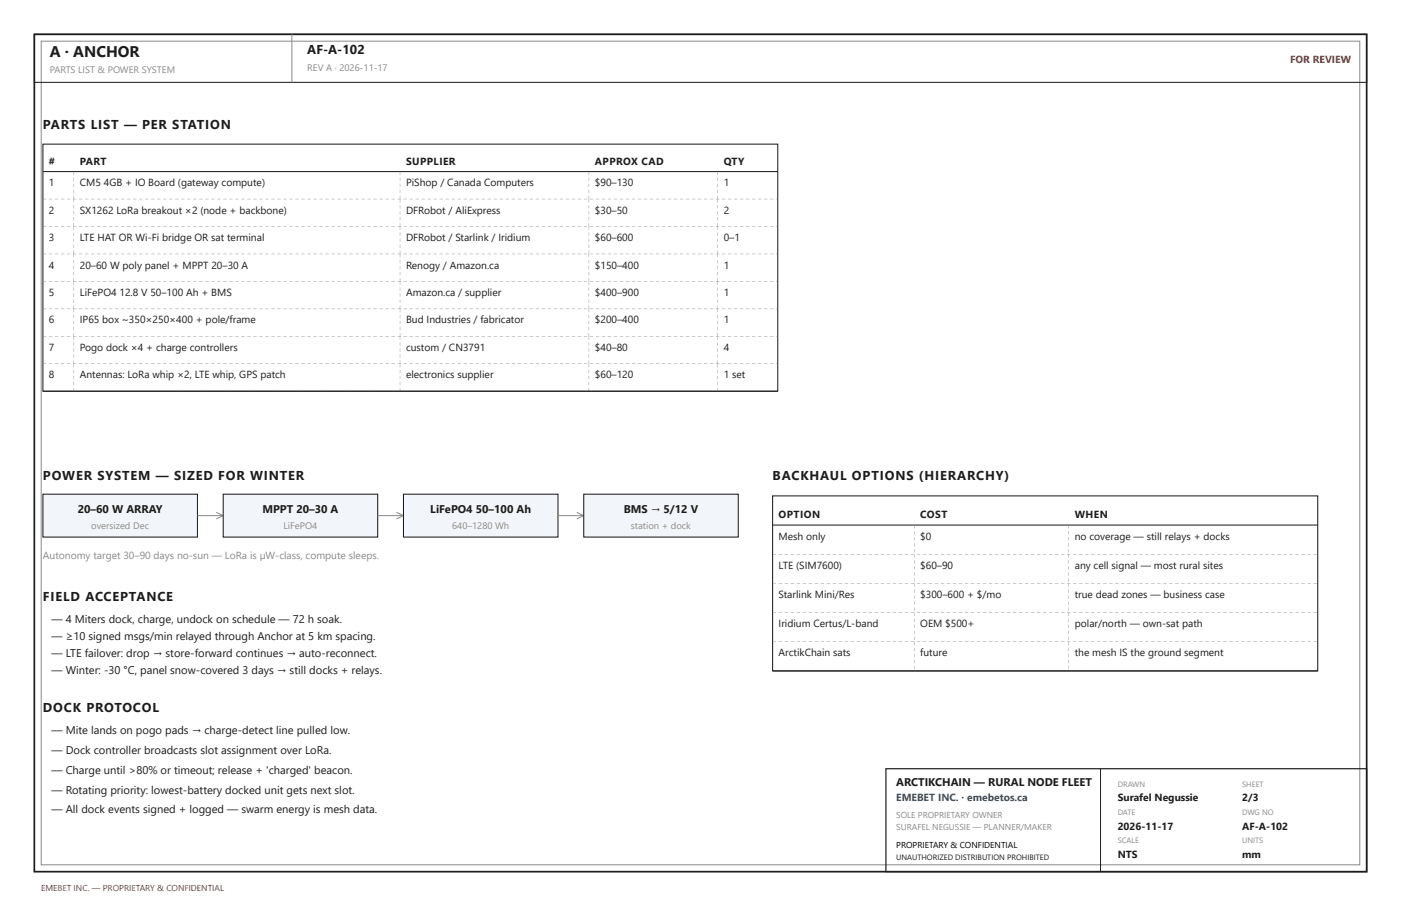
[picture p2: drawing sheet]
<svg xmlns="http://www.w3.org/2000/svg" width="432mm" height="279mm" viewBox="0 0 432 279" stroke-linecap="round" stroke-linejoin="round" font-family="sans-serif">
<defs><g id="words">
<text font-size="4.8" fill="#1c1c1c" x="15.3" y="17.5">A · ANCHOR</text>
<g font-size="4" fill="#1c1c1c">
<text x="94.7" y="16.7">AF-A-102</text>
<text x="13.2" y="39.7">PARTS LIST — PER STATION</text>
<text x="13.2" y="148.2">POWER SYSTEM — SIZED FOR WINTER</text>
<text x="238.1" y="148.2">BACKHAUL OPTIONS (HIERARCHY)</text>
<text x="13.2" y="185.2">FIELD ACCEPTANCE</text>
<text x="13.2" y="219.6">DOCK PROTOCOL</text>
</g>
<g font-size="3.4" fill="#1c1c1c">
<text x="24" y="158.2">20–60 W ARRAY</text>
<text x="80.9" y="158.2">MPPT 20–30 A</text>
<text x="132.6" y="158.2">LiFePO4 50–100 Ah</text>
<text x="192.2" y="158.2">BMS → 5/12 V</text>
<text x="15.9" y="192.1">— 4 Miters dock, charge, undock on schedule — 72 h soak.</text>
<text x="15.9" y="197.4">— ≥10 signed msgs/min relayed through Anchor at 5 km spacing.</text>
<text x="15.9" y="202.7">— LTE failover: drop → store-forward continues → auto-reconnect.</text>
<text x="15.9" y="208">— Winter: -30 °C, panel snow-covered 3 days → still docks + relays.</text>
<text x="15.9" y="226.5">— Mite lands on pogo pads → charge-detect line pulled low.</text>
<text x="15.9" y="232.6">— Dock controller broadcasts slot assignment over LoRa.</text>
<text x="15.9" y="238.7">— Charge until &gt;80% or timeout; release + 'charged' beacon.</text>
<text x="15.9" y="244.7">— Rotating priority: lowest-battery docked unit gets next slot.</text>
<text x="276.2" y="242.4">ARCTIKCHAIN — RURAL NODE FLEET</text>
<text x="15.9" y="250.8">— All dock events signed + logged — swarm energy is mesh data.</text>
</g>
<text font-size="3.2" fill="#b3261e" x="397.6" y="19.6">FOR REVIEW</text>
<g font-size="3.2" fill="#1c1c1c">
<text x="15.1" y="50.8">#</text>
<text x="24.6" y="50.8">PART</text>
<text x="125.1" y="50.8">SUPPLIER</text>
<text x="183.4" y="50.8">APPROX CAD</text>
<text x="223" y="50.8">QTY</text>
<text x="15.1" y="57.4">1</text>
<text x="24.6" y="57.4">CM5 4GB + IO Board (gateway compute)</text>
<text x="125.1" y="57.4">PiShop / Canada Computers</text>
<text x="183.4" y="57.4">$90–130</text>
<text x="223" y="57.4">1</text>
<text x="15.1" y="65.9">2</text>
<text x="24.6" y="65.9">SX1262 LoRa breakout ×2 (node + backbone)</text>
<text x="125.1" y="65.9">DFRobot / AliExpress</text>
<text x="183.4" y="65.9">$30–50</text>
<text x="223" y="65.9">2</text>
<text x="15.1" y="74.3">3</text>
<text x="24.6" y="74.3">LTE HAT OR Wi-Fi bridge OR sat terminal</text>
<text x="125.1" y="74.3">DFRobot / Starlink / Iridium</text>
<text x="183.4" y="74.3">$60–600</text>
<text x="223" y="74.3">0–1</text>
<text x="15.1" y="82.8">4</text>
<text x="24.6" y="82.8">20–60 W poly panel + MPPT 20–30 A</text>
<text x="125.1" y="82.8">Renogy / Amazon.ca</text>
<text x="183.4" y="82.8">$150–400</text>
<text x="223" y="82.8">1</text>
<text x="15.1" y="91.3">5</text>
<text x="24.6" y="91.3">LiFePO4 12.8 V 50–100 Ah + BMS</text>
<text x="125.1" y="91.3">Amazon.ca / supplier</text>
<text x="183.4" y="91.3">$400–900</text>
<text x="223" y="91.3">1</text>
<text x="15.1" y="99.7">6</text>
<text x="24.6" y="99.7">IP65 box ~350×250×400 + pole/frame</text>
<text x="125.1" y="99.7">Bud Industries / fabricator</text>
<text x="183.4" y="99.7">$200–400</text>
<text x="223" y="99.7">1</text>
<text x="15.1" y="108.2">7</text>
<text x="24.6" y="108.2">Pogo dock ×4 + charge controllers</text>
<text x="125.1" y="108.2">custom / CN3791</text>
<text x="183.4" y="108.2">$40–80</text>
<text x="223" y="108.2">4</text>
<text x="15.1" y="116.7">8</text>
<text x="24.6" y="116.7">Antennas: LoRa whip ×2, LTE whip, GPS patch</text>
<text x="125.1" y="116.7">electronics supplier</text>
<text x="183.4" y="116.7">$60–120</text>
<text x="223" y="116.7">1 set</text>
<text x="240" y="159.8">OPTION</text>
<text x="283.6" y="159.8">COST</text>
<text x="331.3" y="159.8">WHEN</text>
<text x="240" y="166.4">Mesh only</text>
<text x="283.6" y="166.4">$0</text>
<text x="331.3" y="166.4">no coverage — still relays + docks</text>
<text x="240" y="175.4">LTE (SIM7600)</text>
<text x="283.6" y="175.4">$60–90</text>
<text x="331.3" y="175.4">any cell signal — most rural sites</text>
<text x="240" y="184.4">Starlink Mini/Res</text>
<text x="283.6" y="184.4">$300–600 + $/mo</text>
<text x="331.3" y="184.4">true dead zones — business case</text>
<text x="240" y="193.4">Iridium Certus/L-band</text>
<text x="283.6" y="193.4">OEM $500+</text>
<text x="331.3" y="193.4">polar/north — own-sat path</text>
<text x="240" y="202.4">ArctikChain sats</text>
<text x="283.6" y="202.4">future</text>
<text x="331.3" y="202.4">the mesh IS the ground segment</text>
<text x="344.5" y="247.1">Surafel Negussie</text>
<text x="382.9" y="247.1">2/3</text>
<text x="344.5" y="255.9">2026-11-17</text>
<text x="382.9" y="255.9">AF-A-102</text>
<text x="344.5" y="264.6">NTS</text>
<text x="382.9" y="264.6">mm</text>
</g>
<text font-size="3.2" fill="#8a8a8a" x="13.2" y="172.5">Autonomy target 30–90 days no-sun — LoRa is µW-class, compute sleeps.</text>
<text font-size="3.2" fill="#1a4f8a" x="276.2" y="247.1">EMEBET INC. · emebetos.ca</text>
<g font-size="2.9" fill="#8a8a8a">
<text x="15.3" y="22.5">PARTS LIST &amp; POWER SYSTEM</text>
<text x="94.7" y="22">REV A · 2026-11-17</text>
<text x="28.1" y="163">oversized Dec</text>
<text x="87.4" y="163">LiFePO4</text>
<text x="139.4" y="163">640–1280 Wh</text>
<text x="194.5" y="163">station + dock</text>
</g>
<g font-size="2.6" fill="#8a8a8a">
<text x="276.2" y="252.1">SOLE PROPRIETARY OWNER</text>
<text x="276.2" y="255.9">SURAFEL NEGUSSIE — PLANNER/MAKER</text>
</g>
<text font-size="2.6" x="276.2" y="261.4">PROPRIETARY &amp; CONFIDENTIAL</text>
<text font-size="2.6" fill="#b3261e" x="12.7" y="274.6">EMEBET INC. — PROPRIETARY &amp; CONFIDENTIAL</text>
<g font-size="2.4" fill="#8a8a8a">
<text x="344.5" y="242.6">DRAWN</text>
<text x="382.9" y="242.6">SHEET</text>
<text x="344.5" y="251.4">DATE</text>
<text x="382.9" y="251.4">DWG NO</text>
<text x="344.5" y="260.1">SCALE</text>
<text x="382.9" y="260.1">UNITS</text>
</g>
<text font-size="2.4" fill="#1c1c1c" x="276.2" y="265.1">UNAUTHORIZED DISTRIBUTION PROHIBITED</text>
</g></defs>
<path d="M10.6 10.6h410.6v258.2h-410.6z" fill="none" stroke="#1c1c1c" stroke-width=".53"/>
<path d="M12.7 12.7h406.4v254h-406.4zM90 10.6v14.8" fill="none" stroke="#8a8a8a" stroke-width=".31"/>
<path d="M10.6 10.6h410.6v14.8h-410.6zM13.2 44.4h226.5v76.2h-226.5zM13.2 52.9h226.5" fill="none" stroke="#1c1c1c" stroke-width=".32"/>
<g fill="#8a8a8a">
<path d="M22.7 52.9l.1 1.1zM22.7 54.8l.1 1zM22.7 56.6l.1 1.1zM22.7 58.5l.1 1zM22.7 60.3l.1 1.1z"/>
<path d="M123.2 52.9l.2 1.1zM123.2 54.8l.2 1zM123.2 56.6l.2 1.1zM123.2 58.5l.2 1zM123.2 60.3l.2 1.1z"/>
<path d="M181.4 52.9l.2 1.1zM181.4 54.8l.2 1zM181.4 56.6l.2 1.1zM181.4 58.5l.2 1zM181.4 60.3l.2 1.1z"/>
<path d="M221.1 52.9l.2 1.1zM221.1 54.8l.2 1zM221.1 56.6l.2 1.1zM221.1 58.5l.2 1zM221.1 60.3l.2 1.1z"/>
<path d="M13.2 61.3l1.1 .1zM15.1 61.3l1 .1zM16.9 61.3l1.1 .1zM18.8 61.3l1 .1zM20.6 61.3l1.1 .1zM22.5 61.3l1 .1zM24.3 61.3l1.1 .1zM26.2 61.3l1.1 .1zM28 61.3l1.1 .1zM29.9 61.3l1.1 .1zM31.7 61.3l1.1 .1zM33.6 61.3l1.1 .1zM35.5 61.3l1 .1zM37.3 61.3l1.1 .1zM39.2 61.3l1 .1zM41 61.3l1.1 .1zM42.9 61.3l1 .1zM44.7 61.3l1.1 .1zM46.6 61.3l1 .1zM48.4 61.3l1.1 .1zM50.3 61.3l1 .1zM52.1 61.3l1.1 .1zM54 61.3l1 .1zM55.8 61.3l1.1 .1zM57.7 61.3l1 .1zM59.5 61.3l1.1 .1zM61.4 61.3l1 .1zM63.2 61.3l1.1 .1zM65.1 61.3l1 .1zM66.9 61.3l1.1 .1zM68.8 61.3l1 .1zM70.6 61.3l1.1 .1zM72.5 61.3l1.1 .1zM74.3 61.3l1.1 .1zM76.2 61.3l1.1 .1zM78.1 61.3l1 .1zM79.9 61.3l1.1 .1zM81.8 61.3l1 .1zM83.6 61.3l1.1 .1zM85.5 61.3l1 .1zM87.3 61.3l1.1 .1zM89.2 61.3l1 .1zM91 61.3l1.1 .1zM92.9 61.3l1 .1zM94.7 61.3l1.1 .1zM96.6 61.3l1 .1zM98.4 61.3l1.1 .1zM100.3 61.3l1 .1zM102.1 61.3l1.1 .1zM104 61.3l1 .1zM105.8 61.3l1.1 .1zM107.7 61.3l1 .1zM109.5 61.3l1.1 .1zM111.4 61.3l1 .1zM113.2 61.3l1.1 .1zM115.1 61.3l1.1 .1zM116.9 61.3l1.1 .1zM118.8 61.3l1.1 .1zM120.6 61.3l1.1 .1zM122.5 61.3l1.1 .1zM124.4 61.3l1 .1zM126.2 61.3l1.1 .1zM128.1 61.3l1 .1zM129.9 61.3l1.1 .1zM131.8 61.3l1 .1zM133.6 61.3l1.1 .1zM135.5 61.3l1 .1zM137.3 61.3l1.1 .1zM139.2 61.3l1 .1zM141 61.3l1.1 .1zM142.9 61.3l1 .1zM144.7 61.3l1.1 .1zM146.6 61.3l1 .1zM148.4 61.3l1.1 .1zM150.3 61.3l1 .1zM152.1 61.3l1.1 .1zM154 61.3l1 .1zM155.8 61.3l1.1 .1zM157.7 61.3l1 .1zM159.5 61.3l1.1 .1zM161.4 61.3l1.1 .1zM163.2 61.3l1.1 .1zM165.1 61.3l1.1 .1zM167 61.3l1 .1zM168.8 61.3l1.1 .1zM170.7 61.3l1 .1zM172.5 61.3l1.1 .1zM174.4 61.3l1 .1zM176.2 61.3l1.1 .1zM178.1 61.3l1 .1zM179.9 61.3l1.1 .1zM181.8 61.3l1 .1zM183.6 61.3l1.1 .1zM185.5 61.3l1 .1zM187.3 61.3l1.1 .1zM189.2 61.3l1 .1zM191 61.3l1.1 .1zM192.9 61.3l1 .1zM194.7 61.3l1.1 .1zM196.6 61.3l1 .1zM198.4 61.3l1.1 .1zM200.3 61.3l1 .1zM202.1 61.3l1.1 .1zM204 61.3l1.1 .1zM205.8 61.3l1.1 .1zM207.7 61.3l1.1 .1zM209.5 61.3l1.1 .1zM211.4 61.3l1.1 .1zM213.3 61.3l1 .1zM215.1 61.3l1.1 .1zM217 61.3l1 .1zM218.8 61.3l1.1 .1zM220.7 61.3l1 .1zM222.5 61.3l1.1 .1zM224.4 61.3l1 .1zM226.2 61.3l1.1 .1zM228.1 61.3l1 .1zM229.9 61.3l1.1 .1zM231.8 61.3l1 .1zM233.6 61.3l1.1 .1zM235.5 61.3l1 .1zM237.3 61.3l1.1 .1zM239.2 61.3l.5 .1z"/>
<path d="M22.7 61.4l.1 1zM22.7 63.2l.1 1.1zM22.7 65.1l.1 1zM22.7 66.9l.1 1.1zM22.7 68.8l.1 1z"/>
<path d="M123.2 61.4l.2 1zM123.2 63.2l.2 1.1zM123.2 65.1l.2 1zM123.2 66.9l.2 1.1zM123.2 68.8l.2 1z"/>
<path d="M181.4 61.4l.2 1zM181.4 63.2l.2 1.1zM181.4 65.1l.2 1zM181.4 66.9l.2 1.1zM181.4 68.8l.2 1z"/>
<path d="M221.1 61.4l.2 1zM221.1 63.2l.2 1.1zM221.1 65.1l.2 1zM221.1 66.9l.2 1.1zM221.1 68.8l.2 1z"/>
<path d="M13.2 69.8l1.1 .1zM15.1 69.8l1 .1zM16.9 69.8l1.1 .1zM18.8 69.8l1 .1zM20.6 69.8l1.1 .1zM22.5 69.8l1 .1zM24.3 69.8l1.1 .1zM26.2 69.8l1.1 .1zM28 69.8l1.1 .1zM29.9 69.8l1.1 .1zM31.7 69.8l1.1 .1zM33.6 69.8l1.1 .1zM35.5 69.8l1 .1zM37.3 69.8l1.1 .1zM39.2 69.8l1 .1zM41 69.8l1.1 .1zM42.9 69.8l1 .1zM44.7 69.8l1.1 .1zM46.6 69.8l1 .1zM48.4 69.8l1.1 .1zM50.3 69.8l1 .1zM52.1 69.8l1.1 .1zM54 69.8l1 .1zM55.8 69.8l1.1 .1zM57.7 69.8l1 .1zM59.5 69.8l1.1 .1zM61.4 69.8l1 .1zM63.2 69.8l1.1 .1zM65.1 69.8l1 .1zM66.9 69.8l1.1 .1zM68.8 69.8l1 .1zM70.6 69.8l1.1 .1zM72.5 69.8l1.1 .1zM74.3 69.8l1.1 .1zM76.2 69.8l1.1 .1zM78.1 69.8l1 .1zM79.9 69.8l1.1 .1zM81.8 69.8l1 .1zM83.6 69.8l1.1 .1zM85.5 69.8l1 .1zM87.3 69.8l1.1 .1zM89.2 69.8l1 .1zM91 69.8l1.1 .1zM92.9 69.8l1 .1zM94.7 69.8l1.1 .1zM96.6 69.8l1 .1zM98.4 69.8l1.1 .1zM100.3 69.8l1 .1zM102.1 69.8l1.1 .1zM104 69.8l1 .1zM105.8 69.8l1.1 .1zM107.7 69.8l1 .1zM109.5 69.8l1.1 .1zM111.4 69.8l1 .1zM113.2 69.8l1.1 .1zM115.1 69.8l1.1 .1zM116.9 69.8l1.1 .1zM118.8 69.8l1.1 .1zM120.6 69.8l1.1 .1zM122.5 69.8l1.1 .1zM124.4 69.8l1 .1zM126.2 69.8l1.1 .1zM128.1 69.8l1 .1zM129.9 69.8l1.1 .1zM131.8 69.8l1 .1zM133.6 69.8l1.1 .1zM135.5 69.8l1 .1zM137.3 69.8l1.1 .1zM139.2 69.8l1 .1zM141 69.8l1.1 .1zM142.9 69.8l1 .1zM144.7 69.8l1.1 .1zM146.6 69.8l1 .1zM148.4 69.8l1.1 .1zM150.3 69.8l1 .1zM152.1 69.8l1.1 .1zM154 69.8l1 .1zM155.8 69.8l1.1 .1zM157.7 69.8l1 .1zM159.5 69.8l1.1 .1zM161.4 69.8l1.1 .1zM163.2 69.8l1.1 .1zM165.1 69.8l1.1 .1zM167 69.8l1 .1zM168.8 69.8l1.1 .1zM170.7 69.8l1 .1zM172.5 69.8l1.1 .1zM174.4 69.8l1 .1zM176.2 69.8l1.1 .1zM178.1 69.8l1 .1zM179.9 69.8l1.1 .1zM181.8 69.8l1 .1zM183.6 69.8l1.1 .1zM185.5 69.8l1 .1zM187.3 69.8l1.1 .1zM189.2 69.8l1 .1zM191 69.8l1.1 .1zM192.9 69.8l1 .1zM194.7 69.8l1.1 .1zM196.6 69.8l1 .1zM198.4 69.8l1.1 .1zM200.3 69.8l1 .1zM202.1 69.8l1.1 .1zM204 69.8l1.1 .1zM205.8 69.8l1.1 .1zM207.7 69.8l1.1 .1zM209.5 69.8l1.1 .1zM211.4 69.8l1.1 .1zM213.3 69.8l1 .1zM215.1 69.8l1.1 .1zM217 69.8l1 .1zM218.8 69.8l1.1 .1zM220.7 69.8l1 .1zM222.5 69.8l1.1 .1zM224.4 69.8l1 .1zM226.2 69.8l1.1 .1zM228.1 69.8l1 .1zM229.9 69.8l1.1 .1zM231.8 69.8l1 .1zM233.6 69.8l1.1 .1zM235.5 69.8l1 .1zM237.3 69.8l1.1 .1zM239.2 69.8l.5 .1z"/>
<path d="M22.7 69.8l.1 1.1zM22.7 71.7l.1 1.1zM22.7 73.6l.1 1zM22.7 75.4l.1 1.1zM22.7 77.3l.1 1z"/>
<path d="M123.2 69.8l.2 1.1zM123.2 71.7l.2 1.1zM123.2 73.6l.2 1zM123.2 75.4l.2 1.1zM123.2 77.3l.2 1z"/>
<path d="M181.4 69.8l.2 1.1zM181.4 71.7l.2 1.1zM181.4 73.6l.2 1zM181.4 75.4l.2 1.1zM181.4 77.3l.2 1z"/>
<path d="M221.1 69.8l.2 1.1zM221.1 71.7l.2 1.1zM221.1 73.6l.2 1zM221.1 75.4l.2 1.1zM221.1 77.3l.2 1z"/>
<path d="M13.2 78.3l1.1 .1zM15.1 78.3l1 .1zM16.9 78.3l1.1 .1zM18.8 78.3l1 .1zM20.6 78.3l1.1 .1zM22.5 78.3l1 .1zM24.3 78.3l1.1 .1zM26.2 78.3l1.1 .1zM28 78.3l1.1 .1zM29.9 78.3l1.1 .1zM31.7 78.3l1.1 .1zM33.6 78.3l1.1 .1zM35.5 78.3l1 .1zM37.3 78.3l1.1 .1zM39.2 78.3l1 .1zM41 78.3l1.1 .1zM42.9 78.3l1 .1zM44.7 78.3l1.1 .1zM46.6 78.3l1 .1zM48.4 78.3l1.1 .1zM50.3 78.3l1 .1zM52.1 78.3l1.1 .1zM54 78.3l1 .1zM55.8 78.3l1.1 .1zM57.7 78.3l1 .1zM59.5 78.3l1.1 .1zM61.4 78.3l1 .1zM63.2 78.3l1.1 .1zM65.1 78.3l1 .1zM66.9 78.3l1.1 .1zM68.8 78.3l1 .1zM70.6 78.3l1.1 .1zM72.5 78.3l1.1 .1zM74.3 78.3l1.1 .1zM76.2 78.3l1.1 .1zM78.1 78.3l1 .1zM79.9 78.3l1.1 .1zM81.8 78.3l1 .1zM83.6 78.3l1.1 .1zM85.5 78.3l1 .1zM87.3 78.3l1.1 .1zM89.2 78.3l1 .1zM91 78.3l1.1 .1zM92.9 78.3l1 .1zM94.7 78.3l1.1 .1zM96.6 78.3l1 .1zM98.4 78.3l1.1 .1zM100.3 78.3l1 .1zM102.1 78.3l1.1 .1zM104 78.3l1 .1zM105.8 78.3l1.1 .1zM107.7 78.3l1 .1zM109.5 78.3l1.1 .1zM111.4 78.3l1 .1zM113.2 78.3l1.1 .1zM115.1 78.3l1.1 .1zM116.9 78.3l1.1 .1zM118.8 78.3l1.1 .1zM120.6 78.3l1.1 .1zM122.5 78.3l1.1 .1zM124.4 78.3l1 .1zM126.2 78.3l1.1 .1zM128.1 78.3l1 .1zM129.9 78.3l1.1 .1zM131.8 78.3l1 .1zM133.6 78.3l1.1 .1zM135.5 78.3l1 .1zM137.3 78.3l1.1 .1zM139.2 78.3l1 .1zM141 78.3l1.1 .1zM142.9 78.3l1 .1zM144.7 78.3l1.1 .1zM146.6 78.3l1 .1zM148.4 78.3l1.1 .1zM150.3 78.3l1 .1zM152.1 78.3l1.1 .1zM154 78.3l1 .1zM155.8 78.3l1.1 .1zM157.7 78.3l1 .1zM159.5 78.3l1.1 .1zM161.4 78.3l1.1 .1zM163.2 78.3l1.1 .1zM165.1 78.3l1.1 .1zM167 78.3l1 .1zM168.8 78.3l1.1 .1zM170.7 78.3l1 .1zM172.5 78.3l1.1 .1zM174.4 78.3l1 .1zM176.2 78.3l1.1 .1zM178.1 78.3l1 .1zM179.9 78.3l1.1 .1zM181.8 78.3l1 .1zM183.6 78.3l1.1 .1zM185.5 78.3l1 .1zM187.3 78.3l1.1 .1zM189.2 78.3l1 .1zM191 78.3l1.1 .1zM192.9 78.3l1 .1zM194.7 78.3l1.1 .1zM196.6 78.3l1 .1zM198.4 78.3l1.1 .1zM200.3 78.3l1 .1zM202.1 78.3l1.1 .1zM204 78.3l1.1 .1zM205.8 78.3l1.1 .1zM207.7 78.3l1.1 .1zM209.5 78.3l1.1 .1zM211.4 78.3l1.1 .1zM213.3 78.3l1 .1zM215.1 78.3l1.1 .1zM217 78.3l1 .1zM218.8 78.3l1.1 .1zM220.7 78.3l1 .1zM222.5 78.3l1.1 .1zM224.4 78.3l1 .1zM226.2 78.3l1.1 .1zM228.1 78.3l1 .1zM229.9 78.3l1.1 .1zM231.8 78.3l1 .1zM233.6 78.3l1.1 .1zM235.5 78.3l1 .1zM237.3 78.3l1.1 .1zM239.2 78.3l.5 .1z"/>
<path d="M22.7 78.3l.1 1.1zM22.7 80.2l.1 1zM22.7 82l.1 1.1zM22.7 83.9l.1 1zM22.7 85.7l.1 1.1z"/>
<path d="M123.2 78.3l.2 1.1zM123.2 80.2l.2 1zM123.2 82l.2 1.1zM123.2 83.9l.2 1zM123.2 85.7l.2 1.1z"/>
<path d="M181.4 78.3l.2 1.1zM181.4 80.2l.2 1zM181.4 82l.2 1.1zM181.4 83.9l.2 1zM181.4 85.7l.2 1.1z"/>
<path d="M221.1 78.3l.2 1.1zM221.1 80.2l.2 1zM221.1 82l.2 1.1zM221.1 83.9l.2 1zM221.1 85.7l.2 1.1z"/>
<path d="M13.2 86.7l1.1 .1zM15.1 86.7l1 .1zM16.9 86.7l1.1 .1zM18.8 86.7l1 .1zM20.6 86.7l1.1 .1zM22.5 86.7l1 .1zM24.3 86.7l1.1 .1zM26.2 86.7l1.1 .1zM28 86.7l1.1 .1zM29.9 86.7l1.1 .1zM31.7 86.7l1.1 .1zM33.6 86.7l1.1 .1zM35.5 86.7l1 .1zM37.3 86.7l1.1 .1zM39.2 86.7l1 .1zM41 86.7l1.1 .1zM42.9 86.7l1 .1zM44.7 86.7l1.1 .1zM46.6 86.7l1 .1zM48.4 86.7l1.1 .1zM50.3 86.7l1 .1zM52.1 86.7l1.1 .1zM54 86.7l1 .1zM55.8 86.7l1.1 .1zM57.7 86.7l1 .1zM59.5 86.7l1.1 .1zM61.4 86.7l1 .1zM63.2 86.7l1.1 .1zM65.1 86.7l1 .1zM66.9 86.7l1.1 .1zM68.8 86.7l1 .1zM70.6 86.7l1.1 .1zM72.5 86.7l1.1 .1zM74.3 86.7l1.1 .1zM76.2 86.7l1.1 .1zM78.1 86.7l1 .1zM79.9 86.7l1.1 .1zM81.8 86.7l1 .1zM83.6 86.7l1.1 .1zM85.5 86.7l1 .1zM87.3 86.7l1.1 .1zM89.2 86.7l1 .1zM91 86.7l1.1 .1zM92.9 86.7l1 .1zM94.7 86.7l1.1 .1zM96.6 86.7l1 .1zM98.4 86.7l1.1 .1zM100.3 86.7l1 .1zM102.1 86.7l1.1 .1zM104 86.7l1 .1zM105.8 86.7l1.1 .1zM107.7 86.7l1 .1zM109.5 86.7l1.1 .1zM111.4 86.7l1 .1zM113.2 86.7l1.1 .1zM115.1 86.7l1.1 .1zM116.9 86.7l1.1 .1zM118.8 86.7l1.1 .1zM120.6 86.7l1.1 .1zM122.5 86.7l1.1 .1zM124.4 86.7l1 .1zM126.2 86.7l1.1 .1zM128.1 86.7l1 .1zM129.9 86.7l1.1 .1zM131.8 86.7l1 .1zM133.6 86.7l1.1 .1zM135.5 86.7l1 .1zM137.3 86.7l1.1 .1zM139.2 86.7l1 .1zM141 86.7l1.1 .1zM142.9 86.7l1 .1zM144.7 86.7l1.1 .1zM146.6 86.7l1 .1zM148.4 86.7l1.1 .1zM150.3 86.7l1 .1zM152.1 86.7l1.1 .1zM154 86.7l1 .1zM155.8 86.7l1.1 .1zM157.7 86.7l1 .1zM159.5 86.7l1.1 .1zM161.4 86.7l1.1 .1zM163.2 86.7l1.1 .1zM165.1 86.7l1.1 .1zM167 86.7l1 .1zM168.8 86.7l1.1 .1zM170.7 86.7l1 .1zM172.5 86.7l1.1 .1zM174.4 86.7l1 .1zM176.2 86.7l1.1 .1zM178.1 86.7l1 .1zM179.9 86.7l1.1 .1zM181.8 86.7l1 .1zM183.6 86.7l1.1 .1zM185.5 86.7l1 .1zM187.3 86.7l1.1 .1zM189.2 86.7l1 .1zM191 86.7l1.1 .1zM192.9 86.7l1 .1zM194.7 86.7l1.1 .1zM196.6 86.7l1 .1zM198.4 86.7l1.1 .1zM200.3 86.7l1 .1zM202.1 86.7l1.1 .1zM204 86.7l1.1 .1zM205.8 86.7l1.1 .1zM207.7 86.7l1.1 .1zM209.5 86.7l1.1 .1zM211.4 86.7l1.1 .1zM213.3 86.7l1 .1zM215.1 86.7l1.1 .1zM217 86.7l1 .1zM218.8 86.7l1.1 .1zM220.7 86.7l1 .1zM222.5 86.7l1.1 .1zM224.4 86.7l1 .1zM226.2 86.7l1.1 .1zM228.1 86.7l1 .1zM229.9 86.7l1.1 .1zM231.8 86.7l1 .1zM233.6 86.7l1.1 .1zM235.5 86.7l1 .1zM237.3 86.7l1.1 .1zM239.2 86.7l.5 .1z"/>
<path d="M22.7 86.8l.1 1zM22.7 88.6l.1 1.1zM22.7 90.5l.1 1zM22.7 92.3l.1 1.1zM22.7 94.2l.1 1z"/>
<path d="M123.2 86.8l.2 1zM123.2 88.6l.2 1.1zM123.2 90.5l.2 1zM123.2 92.3l.2 1.1zM123.2 94.2l.2 1z"/>
<path d="M181.4 86.8l.2 1zM181.4 88.6l.2 1.1zM181.4 90.5l.2 1zM181.4 92.3l.2 1.1zM181.4 94.2l.2 1z"/>
<path d="M221.1 86.8l.2 1zM221.1 88.6l.2 1.1zM221.1 90.5l.2 1zM221.1 92.3l.2 1.1zM221.1 94.2l.2 1z"/>
<path d="M13.2 95.2l1.1 .1zM15.1 95.2l1 .1zM16.9 95.2l1.1 .1zM18.8 95.2l1 .1zM20.6 95.2l1.1 .1zM22.5 95.2l1 .1zM24.3 95.2l1.1 .1zM26.2 95.2l1.1 .1zM28 95.2l1.1 .1zM29.9 95.2l1.1 .1zM31.7 95.2l1.1 .1zM33.6 95.2l1.1 .1zM35.5 95.2l1 .1zM37.3 95.2l1.1 .1zM39.2 95.2l1 .1zM41 95.2l1.1 .1zM42.9 95.2l1 .1zM44.7 95.2l1.1 .1zM46.6 95.2l1 .1zM48.4 95.2l1.1 .1zM50.3 95.2l1 .1zM52.1 95.2l1.1 .1zM54 95.2l1 .1zM55.8 95.2l1.1 .1zM57.7 95.2l1 .1zM59.5 95.2l1.1 .1zM61.4 95.2l1 .1zM63.2 95.2l1.1 .1zM65.1 95.2l1 .1zM66.9 95.2l1.1 .1zM68.8 95.2l1 .1zM70.6 95.2l1.1 .1zM72.5 95.2l1.1 .1zM74.3 95.2l1.1 .1zM76.2 95.2l1.1 .1zM78.1 95.2l1 .1zM79.9 95.2l1.1 .1zM81.8 95.2l1 .1zM83.6 95.2l1.1 .1zM85.5 95.2l1 .1zM87.3 95.2l1.1 .1zM89.2 95.2l1 .1zM91 95.2l1.1 .1zM92.9 95.2l1 .1zM94.7 95.2l1.1 .1zM96.6 95.2l1 .1zM98.4 95.2l1.1 .1zM100.3 95.2l1 .1zM102.1 95.2l1.1 .1zM104 95.2l1 .1zM105.8 95.2l1.1 .1zM107.7 95.2l1 .1zM109.5 95.2l1.1 .1zM111.4 95.2l1 .1zM113.2 95.2l1.1 .1zM115.1 95.2l1.1 .1zM116.9 95.2l1.1 .1zM118.8 95.2l1.1 .1zM120.6 95.2l1.1 .1zM122.5 95.2l1.1 .1zM124.4 95.2l1 .1zM126.2 95.2l1.1 .1zM128.1 95.2l1 .1zM129.9 95.2l1.1 .1zM131.8 95.2l1 .1zM133.6 95.2l1.1 .1zM135.5 95.2l1 .1zM137.3 95.2l1.1 .1zM139.2 95.2l1 .1zM141 95.2l1.1 .1zM142.9 95.2l1 .1zM144.7 95.2l1.1 .1zM146.6 95.2l1 .1zM148.4 95.2l1.1 .1zM150.3 95.2l1 .1zM152.1 95.2l1.1 .1zM154 95.2l1 .1zM155.8 95.2l1.1 .1zM157.7 95.2l1 .1zM159.5 95.2l1.1 .1zM161.4 95.2l1.1 .1zM163.2 95.2l1.1 .1zM165.1 95.2l1.1 .1zM167 95.2l1 .1zM168.8 95.2l1.1 .1zM170.7 95.2l1 .1zM172.5 95.2l1.1 .1zM174.4 95.2l1 .1zM176.2 95.2l1.1 .1zM178.1 95.2l1 .1zM179.9 95.2l1.1 .1zM181.8 95.2l1 .1zM183.6 95.2l1.1 .1zM185.5 95.2l1 .1zM187.3 95.2l1.1 .1zM189.2 95.2l1 .1zM191 95.2l1.1 .1zM192.9 95.2l1 .1zM194.7 95.2l1.1 .1zM196.6 95.2l1 .1zM198.4 95.2l1.1 .1zM200.3 95.2l1 .1zM202.1 95.2l1.1 .1zM204 95.2l1.1 .1zM205.8 95.2l1.1 .1zM207.7 95.2l1.1 .1zM209.5 95.2l1.1 .1zM211.4 95.2l1.1 .1zM213.3 95.2l1 .1zM215.1 95.2l1.1 .1zM217 95.2l1 .1zM218.8 95.2l1.1 .1zM220.7 95.2l1 .1zM222.5 95.2l1.1 .1zM224.4 95.2l1 .1zM226.2 95.2l1.1 .1zM228.1 95.2l1 .1zM229.9 95.2l1.1 .1zM231.8 95.2l1 .1zM233.6 95.2l1.1 .1zM235.5 95.2l1 .1zM237.3 95.2l1.1 .1zM239.2 95.2l.5 .1z"/>
<path d="M22.7 95.2l.1 1.1zM22.7 97.1l.1 1.1zM22.7 99l.1 1zM22.7 100.8l.1 1.1zM22.7 102.7l.1 1z"/>
<path d="M123.2 95.2l.2 1.1zM123.2 97.1l.2 1.1zM123.2 99l.2 1zM123.2 100.8l.2 1.1zM123.2 102.7l.2 1z"/>
<path d="M181.4 95.2l.2 1.1zM181.4 97.1l.2 1.1zM181.4 99l.2 1zM181.4 100.8l.2 1.1zM181.4 102.7l.2 1z"/>
<path d="M221.1 95.2l.2 1.1zM221.1 97.1l.2 1.1zM221.1 99l.2 1zM221.1 100.8l.2 1.1zM221.1 102.7l.2 1z"/>
<path d="M13.2 103.7l1.1 .1zM15.1 103.7l1 .1zM16.9 103.7l1.1 .1zM18.8 103.7l1 .1zM20.6 103.7l1.1 .1zM22.5 103.7l1 .1zM24.3 103.7l1.1 .1zM26.2 103.7l1.1 .1zM28 103.7l1.1 .1zM29.9 103.7l1.1 .1zM31.7 103.7l1.1 .1zM33.6 103.7l1.1 .1zM35.5 103.7l1 .1zM37.3 103.7l1.1 .1zM39.2 103.7l1 .1zM41 103.7l1.1 .1zM42.9 103.7l1 .1zM44.7 103.7l1.1 .1zM46.6 103.7l1 .1zM48.4 103.7l1.1 .1zM50.3 103.7l1 .1zM52.1 103.7l1.1 .1zM54 103.7l1 .1zM55.8 103.7l1.1 .1zM57.7 103.7l1 .1zM59.5 103.7l1.1 .1zM61.4 103.7l1 .1zM63.2 103.7l1.1 .1zM65.1 103.7l1 .1zM66.9 103.7l1.1 .1zM68.8 103.7l1 .1zM70.6 103.7l1.1 .1zM72.5 103.7l1.1 .1zM74.3 103.7l1.1 .1zM76.2 103.7l1.1 .1zM78.1 103.7l1 .1zM79.9 103.7l1.1 .1zM81.8 103.7l1 .1zM83.6 103.7l1.1 .1zM85.5 103.7l1 .1zM87.3 103.7l1.1 .1zM89.2 103.7l1 .1zM91 103.7l1.1 .1zM92.9 103.7l1 .1zM94.7 103.7l1.1 .1zM96.6 103.7l1 .1zM98.4 103.7l1.1 .1zM100.3 103.7l1 .1zM102.1 103.7l1.1 .1zM104 103.7l1 .1zM105.8 103.7l1.1 .1zM107.7 103.7l1 .1zM109.5 103.7l1.1 .1zM111.4 103.7l1 .1zM113.2 103.7l1.1 .1zM115.1 103.7l1.1 .1zM116.9 103.7l1.1 .1zM118.8 103.7l1.1 .1zM120.6 103.7l1.1 .1zM122.5 103.7l1.1 .1zM124.4 103.7l1 .1zM126.2 103.7l1.1 .1zM128.1 103.7l1 .1zM129.9 103.7l1.1 .1zM131.8 103.7l1 .1zM133.6 103.7l1.1 .1zM135.5 103.7l1 .1zM137.3 103.7l1.1 .1zM139.2 103.7l1 .1zM141 103.7l1.1 .1zM142.9 103.7l1 .1zM144.7 103.7l1.1 .1zM146.6 103.7l1 .1zM148.4 103.7l1.1 .1zM150.3 103.7l1 .1zM152.1 103.7l1.1 .1zM154 103.7l1 .1zM155.8 103.7l1.1 .1zM157.7 103.7l1 .1zM159.5 103.7l1.1 .1zM161.4 103.7l1.1 .1zM163.2 103.7l1.1 .1zM165.1 103.7l1.1 .1zM167 103.7l1 .1zM168.8 103.7l1.1 .1zM170.7 103.7l1 .1zM172.5 103.7l1.1 .1zM174.4 103.7l1 .1zM176.2 103.7l1.1 .1zM178.1 103.7l1 .1zM179.9 103.7l1.1 .1zM181.8 103.7l1 .1zM183.6 103.7l1.1 .1zM185.5 103.7l1 .1zM187.3 103.7l1.1 .1zM189.2 103.7l1 .1zM191 103.7l1.1 .1zM192.9 103.7l1 .1zM194.7 103.7l1.1 .1zM196.6 103.7l1 .1zM198.4 103.7l1.1 .1zM200.3 103.7l1 .1zM202.1 103.7l1.1 .1zM204 103.7l1.1 .1zM205.8 103.7l1.1 .1zM207.7 103.7l1.1 .1zM209.5 103.7l1.1 .1zM211.4 103.7l1.1 .1zM213.3 103.7l1 .1zM215.1 103.7l1.1 .1zM217 103.7l1 .1zM218.8 103.7l1.1 .1zM220.7 103.7l1 .1zM222.5 103.7l1.1 .1zM224.4 103.7l1 .1zM226.2 103.7l1.1 .1zM228.1 103.7l1 .1zM229.9 103.7l1.1 .1zM231.8 103.7l1 .1zM233.6 103.7l1.1 .1zM235.5 103.7l1 .1zM237.3 103.7l1.1 .1zM239.2 103.7l.5 .1z"/>
<path d="M22.7 103.7l.1 1.1zM22.7 105.6l.1 1zM22.7 107.4l.1 1.1zM22.7 109.3l.1 1zM22.7 111.1l.1 1.1z"/>
<path d="M123.2 103.7l.2 1.1zM123.2 105.6l.2 1zM123.2 107.4l.2 1.1zM123.2 109.3l.2 1zM123.2 111.1l.2 1.1z"/>
<path d="M181.4 103.7l.2 1.1zM181.4 105.6l.2 1zM181.4 107.4l.2 1.1zM181.4 109.3l.2 1zM181.4 111.1l.2 1.1z"/>
<path d="M221.1 103.7l.2 1.1zM221.1 105.6l.2 1zM221.1 107.4l.2 1.1zM221.1 109.3l.2 1zM221.1 111.1l.2 1.1z"/>
<path d="M13.2 112.1l1.1 .1zM15.1 112.1l1 .1zM16.9 112.1l1.1 .1zM18.8 112.1l1 .1zM20.6 112.1l1.1 .1zM22.5 112.1l1 .1zM24.3 112.1l1.1 .1zM26.2 112.1l1.1 .1zM28 112.1l1.1 .1zM29.9 112.1l1.1 .1zM31.7 112.1l1.1 .1zM33.6 112.1l1.1 .1zM35.5 112.1l1 .1zM37.3 112.1l1.1 .1zM39.2 112.1l1 .1zM41 112.1l1.1 .1zM42.9 112.1l1 .1zM44.7 112.1l1.1 .1zM46.6 112.1l1 .1zM48.4 112.1l1.1 .1zM50.3 112.1l1 .1zM52.1 112.1l1.1 .1zM54 112.1l1 .1zM55.8 112.1l1.1 .1zM57.7 112.1l1 .1zM59.5 112.1l1.1 .1zM61.4 112.1l1 .1zM63.2 112.1l1.1 .1zM65.1 112.1l1 .1zM66.9 112.1l1.1 .1zM68.8 112.1l1 .1zM70.6 112.1l1.1 .1zM72.5 112.1l1.1 .1zM74.3 112.1l1.1 .1zM76.2 112.1l1.1 .1zM78.1 112.1l1 .1zM79.9 112.1l1.1 .1zM81.8 112.1l1 .1zM83.6 112.1l1.1 .1zM85.5 112.1l1 .1zM87.3 112.1l1.1 .1zM89.2 112.1l1 .1zM91 112.1l1.1 .1zM92.9 112.1l1 .1zM94.7 112.1l1.1 .1zM96.6 112.1l1 .1zM98.4 112.1l1.1 .1zM100.3 112.1l1 .1zM102.1 112.1l1.1 .1zM104 112.1l1 .1zM105.8 112.1l1.1 .1zM107.7 112.1l1 .1zM109.5 112.1l1.1 .1zM111.4 112.1l1 .1zM113.2 112.1l1.1 .1zM115.1 112.1l1.1 .1zM116.9 112.1l1.1 .1zM118.8 112.1l1.1 .1zM120.6 112.1l1.1 .1zM122.5 112.1l1.1 .1zM124.4 112.1l1 .1zM126.2 112.1l1.1 .1zM128.1 112.1l1 .1zM129.9 112.1l1.1 .1zM131.8 112.1l1 .1zM133.6 112.1l1.1 .1zM135.5 112.1l1 .1zM137.3 112.1l1.1 .1zM139.2 112.1l1 .1zM141 112.1l1.1 .1zM142.9 112.1l1 .1zM144.7 112.1l1.1 .1zM146.6 112.1l1 .1zM148.4 112.1l1.1 .1zM150.3 112.1l1 .1zM152.1 112.1l1.1 .1zM154 112.1l1 .1zM155.8 112.1l1.1 .1zM157.7 112.1l1 .1zM159.5 112.1l1.1 .1zM161.4 112.1l1.1 .1zM163.2 112.1l1.1 .1zM165.1 112.1l1.1 .1zM167 112.1l1 .1zM168.8 112.1l1.1 .1zM170.7 112.1l1 .1zM172.5 112.1l1.1 .1zM174.4 112.1l1 .1zM176.2 112.1l1.1 .1zM178.1 112.1l1 .1zM179.9 112.1l1.1 .1zM181.8 112.1l1 .1zM183.6 112.1l1.1 .1zM185.5 112.1l1 .1zM187.3 112.1l1.1 .1zM189.2 112.1l1 .1zM191 112.1l1.1 .1zM192.9 112.1l1 .1zM194.7 112.1l1.1 .1zM196.6 112.1l1 .1zM198.4 112.1l1.1 .1zM200.3 112.1l1 .1zM202.1 112.1l1.1 .1zM204 112.1l1.1 .1zM205.8 112.1l1.1 .1zM207.7 112.1l1.1 .1zM209.5 112.1l1.1 .1zM211.4 112.1l1.1 .1zM213.3 112.1l1 .1zM215.1 112.1l1.1 .1zM217 112.1l1 .1zM218.8 112.1l1.1 .1zM220.7 112.1l1 .1zM222.5 112.1l1.1 .1zM224.4 112.1l1 .1zM226.2 112.1l1.1 .1zM228.1 112.1l1 .1zM229.9 112.1l1.1 .1zM231.8 112.1l1 .1zM233.6 112.1l1.1 .1zM235.5 112.1l1 .1zM237.3 112.1l1.1 .1zM239.2 112.1l.5 .1z"/>
<path d="M22.7 112.2l.1 1zM22.7 114l.1 1.1zM22.7 115.9l.1 1zM22.7 117.7l.1 1.1zM22.7 119.6l.1 1z"/>
<path d="M123.2 112.2l.2 1zM123.2 114l.2 1.1zM123.2 115.9l.2 1zM123.2 117.7l.2 1.1zM123.2 119.6l.2 1z"/>
<path d="M181.4 112.2l.2 1zM181.4 114l.2 1.1zM181.4 115.9l.2 1zM181.4 117.7l.2 1.1zM181.4 119.6l.2 1z"/>
<path d="M221.1 112.2l.2 1zM221.1 114l.2 1.1zM221.1 115.9l.2 1zM221.1 117.7l.2 1.1zM221.1 119.6l.2 1z"/>
<path d="M13.2 120.6l1.1 .1zM15.1 120.6l1 .1zM16.9 120.6l1.1 .1zM18.8 120.6l1 .1zM20.6 120.6l1.1 .1zM22.5 120.6l1 .1zM24.3 120.6l1.1 .1zM26.2 120.6l1.1 .1zM28 120.6l1.1 .1zM29.9 120.6l1.1 .1zM31.7 120.6l1.1 .1zM33.6 120.6l1.1 .1zM35.5 120.6l1 .1zM37.3 120.6l1.1 .1zM39.2 120.6l1 .1zM41 120.6l1.1 .1zM42.9 120.6l1 .1zM44.7 120.6l1.1 .1zM46.6 120.6l1 .1zM48.4 120.6l1.1 .1zM50.3 120.6l1 .1zM52.1 120.6l1.1 .1zM54 120.6l1 .1zM55.8 120.6l1.1 .1zM57.7 120.6l1 .1zM59.5 120.6l1.1 .1zM61.4 120.6l1 .1zM63.2 120.6l1.1 .1zM65.1 120.6l1 .1zM66.9 120.6l1.1 .1zM68.8 120.6l1 .1zM70.6 120.6l1.1 .1zM72.5 120.6l1.1 .1zM74.3 120.6l1.1 .1zM76.2 120.6l1.1 .1zM78.1 120.6l1 .1zM79.9 120.6l1.1 .1zM81.8 120.6l1 .1zM83.6 120.6l1.1 .1zM85.5 120.6l1 .1zM87.3 120.6l1.1 .1zM89.2 120.6l1 .1zM91 120.6l1.1 .1zM92.9 120.6l1 .1zM94.7 120.6l1.1 .1zM96.6 120.6l1 .1zM98.4 120.6l1.1 .1zM100.3 120.6l1 .1zM102.1 120.6l1.1 .1zM104 120.6l1 .1zM105.8 120.6l1.1 .1zM107.7 120.6l1 .1zM109.5 120.6l1.1 .1zM111.4 120.6l1 .1zM113.2 120.6l1.1 .1zM115.1 120.6l1.1 .1zM116.9 120.6l1.1 .1zM118.8 120.6l1.1 .1zM120.6 120.6l1.1 .1zM122.5 120.6l1.1 .1zM124.4 120.6l1 .1zM126.2 120.6l1.1 .1zM128.1 120.6l1 .1zM129.9 120.6l1.1 .1zM131.8 120.6l1 .1zM133.6 120.6l1.1 .1zM135.5 120.6l1 .1zM137.3 120.6l1.1 .1zM139.2 120.6l1 .1zM141 120.6l1.1 .1zM142.9 120.6l1 .1zM144.7 120.6l1.1 .1zM146.6 120.6l1 .1zM148.4 120.6l1.1 .1zM150.3 120.6l1 .1zM152.1 120.6l1.1 .1zM154 120.6l1 .1zM155.8 120.6l1.1 .1zM157.7 120.6l1 .1zM159.5 120.6l1.1 .1zM161.4 120.6l1.1 .1zM163.2 120.6l1.1 .1zM165.1 120.6l1.1 .1zM167 120.6l1 .1zM168.8 120.6l1.1 .1zM170.7 120.6l1 .1zM172.5 120.6l1.1 .1zM174.4 120.6l1 .1zM176.2 120.6l1.1 .1zM178.1 120.6l1 .1zM179.9 120.6l1.1 .1zM181.8 120.6l1 .1zM183.6 120.6l1.1 .1zM185.5 120.6l1 .1zM187.3 120.6l1.1 .1zM189.2 120.6l1 .1zM191 120.6l1.1 .1zM192.9 120.6l1 .1zM194.7 120.6l1.1 .1zM196.6 120.6l1 .1zM198.4 120.6l1.1 .1zM200.3 120.6l1 .1zM202.1 120.6l1.1 .1zM204 120.6l1.1 .1zM205.8 120.6l1.1 .1zM207.7 120.6l1.1 .1zM209.5 120.6l1.1 .1zM211.4 120.6l1.1 .1zM213.3 120.6l1 .1zM215.1 120.6l1.1 .1zM217 120.6l1 .1zM218.8 120.6l1.1 .1zM220.7 120.6l1 .1zM222.5 120.6l1.1 .1zM224.4 120.6l1 .1zM226.2 120.6l1.1 .1zM228.1 120.6l1 .1zM229.9 120.6l1.1 .1zM231.8 120.6l1 .1zM233.6 120.6l1.1 .1zM235.5 120.6l1 .1zM237.3 120.6l1.1 .1zM239.2 120.6l.5 .1z"/>
</g>
<path d="M13.2 120.6h226.5" fill="none" stroke="#1c1c1c" stroke-width=".32"/>
<path d="M13.2 152.4h47.7v13.2h-47.7z" fill="#f2f5f9"/>
<path d="M13.2 152.4h47.7v13.2h-47.7z" fill="none" stroke="#1c1c1c" stroke-width=".32"/>
<path d="M60.9 159h7.9M66.6 158l2.2 1M68.8 159l-2.2 1" fill="none" stroke="#8a8a8a" stroke-width=".31"/>
<path d="M68.8 152.4h47.6v13.2h-47.6z" fill="#f2f5f9"/>
<path d="M68.8 152.4h47.6v13.2h-47.6z" fill="none" stroke="#1c1c1c" stroke-width=".32"/>
<path d="M116.4 159h8M122.2 158l2.2 1M124.4 159l-2.2 1" fill="none" stroke="#8a8a8a" stroke-width=".31"/>
<path d="M124.4 152.4h47.6v13.2h-47.6z" fill="#f2f5f9"/>
<path d="M124.4 152.4h47.6v13.2h-47.6z" fill="none" stroke="#1c1c1c" stroke-width=".32"/>
<path d="M172 159h7.9M177.8 158l2.1 1M179.9 159l-2.1 1" fill="none" stroke="#8a8a8a" stroke-width=".31"/>
<path d="M179.9 152.4h47.6v13.2h-47.6z" fill="#f2f5f9"/>
<path d="M179.9 152.4h47.6v13.2h-47.6zM238.1 152.9h168v54h-168zM238.1 161.9h168" fill="none" stroke="#1c1c1c" stroke-width=".32"/>
<g fill="#8a8a8a">
<path d="M281.7 161.9l.1 1.1zM281.7 163.8l.1 1zM281.7 165.6l.1 1.1zM281.7 167.5l.1 1zM281.7 169.3l.1 1.1z"/>
<path d="M329.3 161.9l.2 1.1zM329.3 163.8l.2 1zM329.3 165.6l.2 1.1zM329.3 167.5l.2 1zM329.3 169.3l.2 1.1z"/>
<path d="M238.1 170.9l1.1 .1zM240 170.9l1 .1zM241.8 170.9l1.1 .1zM243.7 170.9l1 .1zM245.5 170.9l1.1 .1zM247.4 170.9l1 .1zM249.2 170.9l1.1 .1zM251.1 170.9l1 .1zM252.9 170.9l1.1 .1zM254.8 170.9l1.1 .1zM256.6 170.9l1.1 .1zM258.5 170.9l1.1 .1zM260.3 170.9l1.1 .1zM262.2 170.9l1.1 .1zM264.1 170.9l1 .1zM265.9 170.9l1.1 .1zM267.8 170.9l1 .1zM269.6 170.9l1.1 .1zM271.5 170.9l1 .1zM273.3 170.9l1.1 .1zM275.2 170.9l1 .1zM277 170.9l1.1 .1zM278.9 170.9l1 .1zM280.7 170.9l1.1 .1zM282.6 170.9l1 .1zM284.4 170.9l1.1 .1zM286.3 170.9l1 .1zM288.1 170.9l1.1 .1zM290 170.9l1 .1zM291.8 170.9l1.1 .1zM293.7 170.9l1 .1zM295.5 170.9l1.1 .1zM297.4 170.9l1 .1zM299.2 170.9l1.1 .1zM301.1 170.9l1.1 .1zM302.9 170.9l1.1 .1zM304.8 170.9l1.1 .1zM306.7 170.9l1 .1zM308.5 170.9l1.1 .1zM310.4 170.9l1 .1zM312.2 170.9l1.1 .1zM314.1 170.9l1 .1zM315.9 170.9l1.1 .1zM317.8 170.9l1 .1zM319.6 170.9l1.1 .1zM321.5 170.9l1 .1zM323.3 170.9l1.1 .1zM325.2 170.9l1 .1zM327 170.9l1.1 .1zM328.9 170.9l1 .1zM330.7 170.9l1.1 .1zM332.6 170.9l1 .1zM334.4 170.9l1.1 .1zM336.3 170.9l1 .1zM338.1 170.9l1.1 .1zM340 170.9l1 .1zM341.8 170.9l1.1 .1zM343.7 170.9l1.1 .1zM345.5 170.9l1.1 .1zM347.4 170.9l1.1 .1zM349.2 170.9l1.1 .1zM351.1 170.9l1.1 .1zM353 170.9l1 .1zM354.8 170.9l1.1 .1zM356.7 170.9l1 .1zM358.5 170.9l1.1 .1zM360.4 170.9l1 .1zM362.2 170.9l1.1 .1zM364.1 170.9l1 .1zM365.9 170.9l1.1 .1zM367.8 170.9l1 .1zM369.6 170.9l1.1 .1zM371.5 170.9l1 .1zM373.3 170.9l1.1 .1zM375.2 170.9l1 .1zM377 170.9l1.1 .1zM378.9 170.9l1 .1zM380.7 170.9l1.1 .1zM382.6 170.9l1 .1zM384.4 170.9l1.1 .1zM386.3 170.9l1 .1zM388.1 170.9l1.1 .1zM390 170.9l1.1 .1zM391.8 170.9l1.1 .1zM393.7 170.9l1.1 .1zM395.6 170.9l1 .1zM397.4 170.9l1.1 .1zM399.3 170.9l1 .1zM401.1 170.9l1.1 .1zM403 170.9l1 .1zM404.8 170.9l1.1 .1z"/>
<path d="M281.7 170.9l.1 1.1zM281.7 172.8l.1 1zM281.7 174.6l.1 1.1zM281.7 176.5l.1 1zM281.7 178.3l.1 1.1z"/>
<path d="M329.3 170.9l.2 1.1zM329.3 172.8l.2 1zM329.3 174.6l.2 1.1zM329.3 176.5l.2 1zM329.3 178.3l.2 1.1z"/>
<path d="M238.1 179.9l1.1 .1zM240 179.9l1 .1zM241.8 179.9l1.1 .1zM243.7 179.9l1 .1zM245.5 179.9l1.1 .1zM247.4 179.9l1 .1zM249.2 179.9l1.1 .1zM251.1 179.9l1 .1zM252.9 179.9l1.1 .1zM254.8 179.9l1.1 .1zM256.6 179.9l1.1 .1zM258.5 179.9l1.1 .1zM260.3 179.9l1.1 .1zM262.2 179.9l1.1 .1zM264.1 179.9l1 .1zM265.9 179.9l1.1 .1zM267.8 179.9l1 .1zM269.6 179.9l1.1 .1zM271.5 179.9l1 .1zM273.3 179.9l1.1 .1zM275.2 179.9l1 .1zM277 179.9l1.1 .1zM278.9 179.9l1 .1zM280.7 179.9l1.1 .1zM282.6 179.9l1 .1zM284.4 179.9l1.1 .1zM286.3 179.9l1 .1zM288.1 179.9l1.1 .1zM290 179.9l1 .1zM291.8 179.9l1.1 .1zM293.7 179.9l1 .1zM295.5 179.9l1.1 .1zM297.4 179.9l1 .1zM299.2 179.9l1.1 .1zM301.1 179.9l1.1 .1zM302.9 179.9l1.1 .1zM304.8 179.9l1.1 .1zM306.7 179.9l1 .1zM308.5 179.9l1.1 .1zM310.4 179.9l1 .1zM312.2 179.9l1.1 .1zM314.1 179.9l1 .1zM315.9 179.9l1.1 .1zM317.8 179.9l1 .1zM319.6 179.9l1.1 .1zM321.5 179.9l1 .1zM323.3 179.9l1.1 .1zM325.2 179.9l1 .1zM327 179.9l1.1 .1zM328.9 179.9l1 .1zM330.7 179.9l1.1 .1zM332.6 179.9l1 .1zM334.4 179.9l1.1 .1zM336.3 179.9l1 .1zM338.1 179.9l1.1 .1zM340 179.9l1 .1zM341.8 179.9l1.1 .1zM343.7 179.9l1.1 .1zM345.5 179.9l1.1 .1zM347.4 179.9l1.1 .1zM349.2 179.9l1.1 .1zM351.1 179.9l1.1 .1zM353 179.9l1 .1zM354.8 179.9l1.1 .1zM356.7 179.9l1 .1zM358.5 179.9l1.1 .1zM360.4 179.9l1 .1zM362.2 179.9l1.1 .1zM364.1 179.9l1 .1zM365.9 179.9l1.1 .1zM367.8 179.9l1 .1zM369.6 179.9l1.1 .1zM371.5 179.9l1 .1zM373.3 179.9l1.1 .1zM375.2 179.9l1 .1zM377 179.9l1.1 .1zM378.9 179.9l1 .1zM380.7 179.9l1.1 .1zM382.6 179.9l1 .1zM384.4 179.9l1.1 .1zM386.3 179.9l1 .1zM388.1 179.9l1.1 .1zM390 179.9l1.1 .1zM391.8 179.9l1.1 .1zM393.7 179.9l1.1 .1zM395.6 179.9l1 .1zM397.4 179.9l1.1 .1zM399.3 179.9l1 .1zM401.1 179.9l1.1 .1zM403 179.9l1 .1zM404.8 179.9l1.1 .1z"/>
<path d="M281.7 179.9l.1 1.1zM281.7 181.8l.1 1zM281.7 183.6l.1 1.1zM281.7 185.5l.1 1zM281.7 187.3l.1 1.1z"/>
<path d="M329.3 179.9l.2 1.1zM329.3 181.8l.2 1zM329.3 183.6l.2 1.1zM329.3 185.5l.2 1zM329.3 187.3l.2 1.1z"/>
<path d="M238.1 188.8l1.1 .2zM240 188.8l1 .2zM241.8 188.8l1.1 .2zM243.7 188.8l1 .2zM245.5 188.8l1.1 .2zM247.4 188.8l1 .2zM249.2 188.8l1.1 .2zM251.1 188.8l1 .2zM252.9 188.8l1.1 .2zM254.8 188.8l1.1 .2zM256.6 188.8l1.1 .2zM258.5 188.8l1.1 .2zM260.3 188.8l1.1 .2zM262.2 188.8l1.1 .2zM264.1 188.8l1 .2zM265.9 188.8l1.1 .2zM267.8 188.8l1 .2zM269.6 188.8l1.1 .2zM271.5 188.8l1 .2zM273.3 188.8l1.1 .2zM275.2 188.8l1 .2zM277 188.8l1.1 .2zM278.9 188.8l1 .2zM280.7 188.8l1.1 .2zM282.6 188.8l1 .2zM284.4 188.8l1.1 .2zM286.3 188.8l1 .2zM288.1 188.8l1.1 .2zM290 188.8l1 .2zM291.8 188.8l1.1 .2zM293.7 188.8l1 .2zM295.5 188.8l1.1 .2zM297.4 188.8l1 .2zM299.2 188.8l1.1 .2zM301.1 188.8l1.1 .2zM302.9 188.8l1.1 .2zM304.8 188.8l1.1 .2zM306.7 188.8l1 .2zM308.5 188.8l1.1 .2zM310.4 188.8l1 .2zM312.2 188.8l1.1 .2zM314.1 188.8l1 .2zM315.9 188.8l1.1 .2zM317.8 188.8l1 .2zM319.6 188.8l1.1 .2zM321.5 188.8l1 .2zM323.3 188.8l1.1 .2zM325.2 188.8l1 .2zM327 188.8l1.1 .2zM328.9 188.8l1 .2zM330.7 188.8l1.1 .2zM332.6 188.8l1 .2zM334.4 188.8l1.1 .2zM336.3 188.8l1 .2zM338.1 188.8l1.1 .2zM340 188.8l1 .2zM341.8 188.8l1.1 .2zM343.7 188.8l1.1 .2zM345.5 188.8l1.1 .2zM347.4 188.8l1.1 .2zM349.2 188.8l1.1 .2zM351.1 188.8l1.1 .2zM353 188.8l1 .2zM354.8 188.8l1.1 .2zM356.7 188.8l1 .2zM358.5 188.8l1.1 .2zM360.4 188.8l1 .2zM362.2 188.8l1.1 .2zM364.1 188.8l1 .2zM365.9 188.8l1.1 .2zM367.8 188.8l1 .2zM369.6 188.8l1.1 .2zM371.5 188.8l1 .2zM373.3 188.8l1.1 .2zM375.2 188.8l1 .2zM377 188.8l1.1 .2zM378.9 188.8l1 .2zM380.7 188.8l1.1 .2zM382.6 188.8l1 .2zM384.4 188.8l1.1 .2zM386.3 188.8l1 .2zM388.1 188.8l1.1 .2zM390 188.8l1.1 .2zM391.8 188.8l1.1 .2zM393.7 188.8l1.1 .2zM395.6 188.8l1 .2zM397.4 188.8l1.1 .2zM399.3 188.8l1 .2zM401.1 188.8l1.1 .2zM403 188.8l1 .2zM404.8 188.8l1.1 .2z"/>
<path d="M281.7 188.9l.1 1.1zM281.7 190.8l.1 1zM281.7 192.6l.1 1.1zM281.7 194.5l.1 1zM281.7 196.3l.1 1.1z"/>
<path d="M329.3 188.9l.2 1.1zM329.3 190.8l.2 1zM329.3 192.6l.2 1.1zM329.3 194.5l.2 1zM329.3 196.3l.2 1.1z"/>
<path d="M238.1 197.8l1.1 .2zM240 197.8l1 .2zM241.8 197.8l1.1 .2zM243.7 197.8l1 .2zM245.5 197.8l1.1 .2zM247.4 197.8l1 .2zM249.2 197.8l1.1 .2zM251.1 197.8l1 .2zM252.9 197.8l1.1 .2zM254.8 197.8l1.1 .2zM256.6 197.8l1.1 .2zM258.5 197.8l1.1 .2zM260.3 197.8l1.1 .2zM262.2 197.8l1.1 .2zM264.1 197.8l1 .2zM265.9 197.8l1.1 .2zM267.8 197.8l1 .2zM269.6 197.8l1.1 .2zM271.5 197.8l1 .2zM273.3 197.8l1.1 .2zM275.2 197.8l1 .2zM277 197.8l1.1 .2zM278.9 197.8l1 .2zM280.7 197.8l1.1 .2zM282.6 197.8l1 .2zM284.4 197.8l1.1 .2zM286.3 197.8l1 .2zM288.1 197.8l1.1 .2zM290 197.8l1 .2zM291.8 197.8l1.1 .2zM293.7 197.8l1 .2zM295.5 197.8l1.1 .2zM297.4 197.8l1 .2zM299.2 197.8l1.1 .2zM301.1 197.8l1.1 .2zM302.9 197.8l1.1 .2zM304.8 197.8l1.1 .2zM306.7 197.8l1 .2zM308.5 197.8l1.1 .2zM310.4 197.8l1 .2zM312.2 197.8l1.1 .2zM314.1 197.8l1 .2zM315.9 197.8l1.1 .2zM317.8 197.8l1 .2zM319.6 197.8l1.1 .2zM321.5 197.8l1 .2zM323.3 197.8l1.1 .2zM325.2 197.8l1 .2zM327 197.8l1.1 .2zM328.9 197.8l1 .2zM330.7 197.8l1.1 .2zM332.6 197.8l1 .2zM334.4 197.8l1.1 .2zM336.3 197.8l1 .2zM338.1 197.8l1.1 .2zM340 197.8l1 .2zM341.8 197.8l1.1 .2zM343.7 197.8l1.1 .2zM345.5 197.8l1.1 .2zM347.4 197.8l1.1 .2zM349.2 197.8l1.1 .2zM351.1 197.8l1.1 .2zM353 197.8l1 .2zM354.8 197.8l1.1 .2zM356.7 197.8l1 .2zM358.5 197.8l1.1 .2zM360.4 197.8l1 .2zM362.2 197.8l1.1 .2zM364.1 197.8l1 .2zM365.9 197.8l1.1 .2zM367.8 197.8l1 .2zM369.6 197.8l1.1 .2zM371.5 197.8l1 .2zM373.3 197.8l1.1 .2zM375.2 197.8l1 .2zM377 197.8l1.1 .2zM378.9 197.8l1 .2zM380.7 197.8l1.1 .2zM382.6 197.8l1 .2zM384.4 197.8l1.1 .2zM386.3 197.8l1 .2zM388.1 197.8l1.1 .2zM390 197.8l1.1 .2zM391.8 197.8l1.1 .2zM393.7 197.8l1.1 .2zM395.6 197.8l1 .2zM397.4 197.8l1.1 .2zM399.3 197.8l1 .2zM401.1 197.8l1.1 .2zM403 197.8l1 .2zM404.8 197.8l1.1 .2z"/>
<path d="M281.7 197.9l.1 1.1zM281.7 199.8l.1 1zM281.7 201.6l.1 1.1zM281.7 203.5l.1 1zM281.7 205.3l.1 1.1z"/>
<path d="M329.3 197.9l.2 1.1zM329.3 199.8l.2 1zM329.3 201.6l.2 1.1zM329.3 203.5l.2 1zM329.3 205.3l.2 1.1z"/>
<path d="M238.1 206.8l1.1 .2zM240 206.8l1 .2zM241.8 206.8l1.1 .2zM243.7 206.8l1 .2zM245.5 206.8l1.1 .2zM247.4 206.8l1 .2zM249.2 206.8l1.1 .2zM251.1 206.8l1 .2zM252.9 206.8l1.1 .2zM254.8 206.8l1.1 .2zM256.6 206.8l1.1 .2zM258.5 206.8l1.1 .2zM260.3 206.8l1.1 .2zM262.2 206.8l1.1 .2zM264.1 206.8l1 .2zM265.9 206.8l1.1 .2zM267.8 206.8l1 .2zM269.6 206.8l1.1 .2zM271.5 206.8l1 .2zM273.3 206.8l1.1 .2zM275.2 206.8l1 .2zM277 206.8l1.1 .2zM278.9 206.8l1 .2zM280.7 206.8l1.1 .2zM282.6 206.8l1 .2zM284.4 206.8l1.1 .2zM286.3 206.8l1 .2zM288.1 206.8l1.1 .2zM290 206.8l1 .2zM291.8 206.8l1.1 .2zM293.7 206.8l1 .2zM295.5 206.8l1.1 .2zM297.4 206.8l1 .2zM299.2 206.8l1.1 .2zM301.1 206.8l1.1 .2zM302.9 206.8l1.1 .2zM304.8 206.8l1.1 .2zM306.7 206.8l1 .2zM308.5 206.8l1.1 .2zM310.4 206.8l1 .2zM312.2 206.8l1.1 .2zM314.1 206.8l1 .2zM315.9 206.8l1.1 .2zM317.8 206.8l1 .2zM319.6 206.8l1.1 .2zM321.5 206.8l1 .2zM323.3 206.8l1.1 .2zM325.2 206.8l1 .2zM327 206.8l1.1 .2zM328.9 206.8l1 .2zM330.7 206.8l1.1 .2zM332.6 206.8l1 .2zM334.4 206.8l1.1 .2zM336.3 206.8l1 .2zM338.1 206.8l1.1 .2zM340 206.8l1 .2zM341.8 206.8l1.1 .2zM343.7 206.8l1.1 .2zM345.5 206.8l1.1 .2zM347.4 206.8l1.1 .2zM349.2 206.8l1.1 .2zM351.1 206.8l1.1 .2zM353 206.8l1 .2zM354.8 206.8l1.1 .2zM356.7 206.8l1 .2zM358.5 206.8l1.1 .2zM360.4 206.8l1 .2zM362.2 206.8l1.1 .2zM364.1 206.8l1 .2zM365.9 206.8l1.1 .2zM367.8 206.8l1 .2zM369.6 206.8l1.1 .2zM371.5 206.8l1 .2zM373.3 206.8l1.1 .2zM375.2 206.8l1 .2zM377 206.8l1.1 .2zM378.9 206.8l1 .2zM380.7 206.8l1.1 .2zM382.6 206.8l1 .2zM384.4 206.8l1.1 .2zM386.3 206.8l1 .2zM388.1 206.8l1.1 .2zM390 206.8l1.1 .2zM391.8 206.8l1.1 .2zM393.7 206.8l1.1 .2zM395.6 206.8l1 .2zM397.4 206.8l1.1 .2zM399.3 206.8l1 .2zM401.1 206.8l1.1 .2zM403 206.8l1 .2zM404.8 206.8l1.1 .2z"/>
</g>
<path d="M238.1 206.9h168" fill="none" stroke="#1c1c1c" stroke-width=".32"/>
<path d="M273 237.1h148.2v31.7h-148.2z" fill="none" stroke="#1c1c1c" stroke-width=".37"/>
<path d="M339.2 237.1v31.7" fill="none" stroke="#1c1c1c" stroke-width=".31"/>
<use href="#words"/>
</svg>
